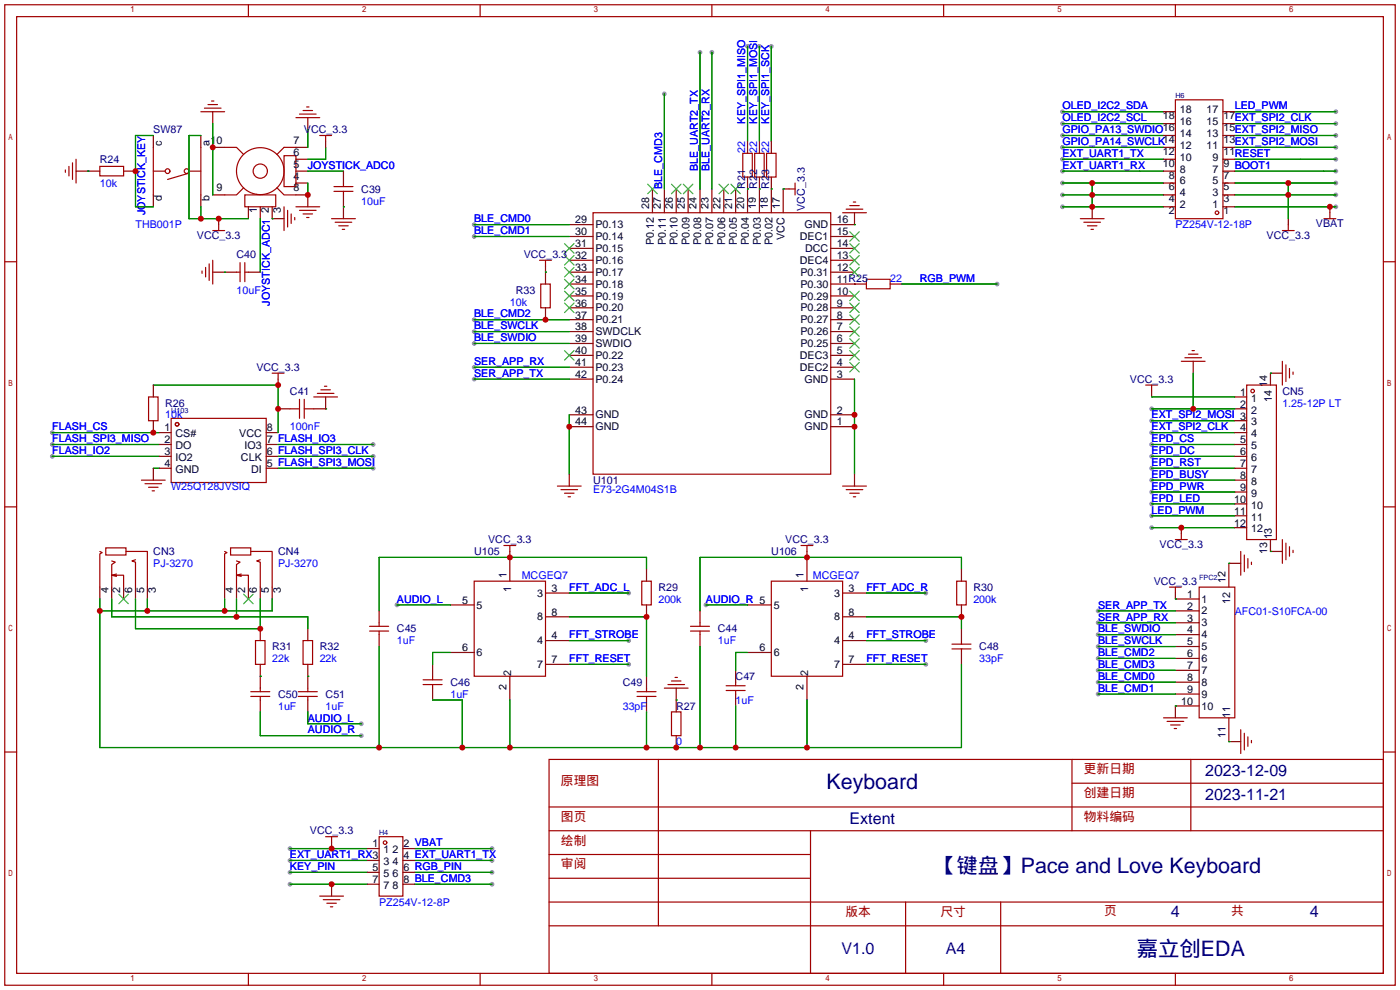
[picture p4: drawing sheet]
<svg xmlns="http://www.w3.org/2000/svg" width="299mm" height="212mm" viewBox="0 0 299 212" stroke-linecap="round" stroke-linejoin="round" font-family="sans-serif">
<defs><g id="words">
<g font-size="4.6" fill="#000080">
<text x="176.6" y="168.7">Keyboard</text>
<text x="199.9" y="186.5">【键盘】Pace and Love Keyboard</text>
<text x="242.9" y="204.3">嘉立创EDA</text>
</g>
<g font-size="3.4" fill="#000080">
<text x="257.6" y="165.8">2023-12-09</text>
<text x="257.6" y="170.9">2023-11-21</text>
<text x="181.6" y="176">Extent</text>
<text x="250.3" y="196.1">4</text>
<text x="280" y="196.1">4</text>
<text x="179.9" y="203.9">V1.0</text>
<text x="202.1" y="203.9">A4</text>
</g>
<g font-size="2.7" fill="#a00000">
<text x="119.9" y="167.8">原理图</text>
<text x="231.6" y="165.3">更新日期</text>
<text x="231.6" y="170.3">创建日期</text>
<text x="119.9" y="175.4">图页</text>
<text x="231.6" y="175.4">物料编码</text>
<text x="119.9" y="185.6">审阅</text>
<text x="119.9" y="180.5">绘制</text>
<text x="180.7" y="195.7">版本</text>
<text x="201" y="195.7">尺寸</text>
<text x="236" y="195.5">页</text>
<text x="263.1" y="195.5">共</text>
</g>
<g font-size="2.3" fill="#00f">
<text x="227.1" y="23.4">OLED_I2C2_SDA</text>
<text x="263.9" y="23.4">LED_PWM</text>
<text x="159.3" y="26.4" transform="rotate(-90 159.3 26.4)">KEY_SPI1_MISO</text>
<text x="161.8" y="26.4" transform="rotate(-90 161.8 26.4)">KEY_SPI1_MOSI</text>
<text x="164.4" y="26.4" transform="rotate(-90 164.4 26.4)">KEY_SPI1_SCK</text>
<text x="227.1" y="25.9">OLED_I2C2_SCL</text>
<text x="227.1" y="28.5">GPIO_PA13_SWDIO16</text>
<text x="159.3" y="32.8" transform="rotate(-90 159.3 32.8)">22</text>
<text x="161.8" y="32.8" transform="rotate(-90 161.8 32.8)">22</text>
<text x="164.4" y="32.8" transform="rotate(-90 164.4 32.8)">22</text>
<text x="227.1" y="33.6">EXT_UART1_TX</text>
<text x="227.1" y="31">GPIO_PA14_SWCLK14</text>
<text x="21.3" y="39.9">10k</text>
<text x="65.8" y="36.1">JOYSTICK_ADC0</text>
<text x="141.5" y="40.4" transform="rotate(-90 141.5 40.4)">BLE_CMD3</text>
<text x="149.1" y="36.6" transform="rotate(-90 149.1 36.6)">BLE_UART2_TX</text>
<text x="151.7" y="36.6" transform="rotate(-90 151.7 36.6)">BLE_UART2_RX</text>
<text x="227.1" y="36.1">EXT_UART1_RX</text>
<text x="31" y="46" transform="rotate(-90 31 46)">JOYSTICK_KEY</text>
<text x="77.2" y="43.7">10uF</text>
<text x="101.3" y="47.5">BLE_CMD0</text>
<text x="29" y="48.8">THB001P</text>
<text x="101.3" y="50.1">BLE_CMD1</text>
<text x="251.2" y="48.8">PZ254V-12-18P</text>
<text x="50.5" y="62.8">10uF</text>
<text x="57.7" y="65.3" transform="rotate(-90 57.7 65.3)">JOYSTICK_ADC1</text>
<text x="109" y="65.3">10k</text>
<text x="190.2" y="60.2">22</text>
<text x="196.6" y="60.2">RGB_PWM</text>
<text x="101.3" y="70.4">BLE_SWCLK</text>
<text x="101.3" y="67.8">BLE_CMD2</text>
<text x="101.3" y="72.9">BLE_SWDIO</text>
<text x="101.3" y="78">SER_APP_RX</text>
<text x="101.3" y="80.5">SER_APP_TX</text>
<text x="35.3" y="89.4">10k</text>
<text x="246.1" y="89.4">EXT_SPI2_MOSI 3</text>
<text x="274.1" y="86.9">1.25-12P LT</text>
<text x="11.2" y="92">FLASH_CS</text>
<text x="11.2" y="94.5">FLASH_SPI3_MISO</text>
<text x="62" y="92">100nF</text>
<text x="246.1" y="94.5">EPD_CS</text>
<text x="246.1" y="92">EXT_SPI2_CLK</text>
<text x="11.2" y="97.1">FLASH_IO2</text>
<text x="246.1" y="99.6">EPD_RST</text>
<text x="246.1" y="97.1">EPD_DC</text>
<text x="36.6" y="104.7">W25Q128JVSIQ</text>
<text x="126.7" y="105.4">E73-2G4M04S1B</text>
<text x="246.1" y="104.7">EPD_PWR</text>
<text x="246.1" y="102.1">EPD_BUSY</text>
<text x="246.1" y="107.2">EPD_LED</text>
<text x="246.1" y="109.8">LED_PWM</text>
<text x="32.8" y="121.2">PJ-3270</text>
<text x="59.4" y="121.2">PJ-3270</text>
<text x="111.5" y="123.7">MCGEQ7</text>
<text x="173.7" y="123.7">MCGEQ7</text>
<text x="84.8" y="128.8">AUDIO_L</text>
<text x="121.7" y="126.3">FFT_ADC_L</text>
<text x="140.7" y="128.8">200k</text>
<text x="150.9" y="128.8">AUDIO_R 5</text>
<text x="185.2" y="126.3">FFT_ADC_R</text>
<text x="208" y="128.8">200k</text>
<text x="234.7" y="130.1">SER_APP_TX</text>
<text x="263.9" y="131.3">AFC01-S10FCA-00</text>
<text x="84.8" y="137.7">1uF</text>
<text x="121.7" y="136.4">FFT_STROBE</text>
<text x="153.4" y="137.7">1uF</text>
<text x="185.2" y="136.4">FFT_STROBE</text>
<text x="234.7" y="132.6">SER_APP_RX</text>
<text x="234.7" y="135.2">BLE_SWDIO</text>
<text x="234.7" y="137.7">BLE_SWCLK</text>
<text x="58.2" y="141.5">22k</text>
<text x="68.3" y="141.5">22k</text>
<text x="121.7" y="141.5">FFT_RESET</text>
<text x="185.2" y="141.5">FFT_RESET</text>
<text x="209.3" y="141.5">33pF</text>
<text x="234.7" y="140.2">BLE_CMD2</text>
<text x="234.7" y="142.8">BLE_CMD3</text>
<text x="96.3" y="149.1">1uF</text>
<text x="234.7" y="145.3">BLE_CMD0</text>
<text x="234.7" y="147.9">BLE_CMD1</text>
<text x="59.4" y="151.7">1uF</text>
<text x="65.8" y="154.2">AUDIO_L</text>
<text x="69.6" y="151.7">1uF</text>
<text x="133.1" y="151.7">33pF</text>
<text x="157.2" y="150.4">1uF</text>
<text x="65.8" y="156.7">AUDIO_R</text>
<text x="144.5" y="159.3">0</text>
<text x="62" y="183.4">EXT_UART1_RX3</text>
<text x="62" y="186">KEY_PIN</text>
<text x="81" y="193.6">PZ254V-12-8P</text>
</g>
<g font-size="2.3" fill="#000080">
<text x="32.8" y="28.5">SW87</text>
<text x="65" y="28.5">VCC_3.3</text>
<text x="21.3" y="34.8">R24</text>
<text x="77.2" y="41.2">C39</text>
<text x="159.3" y="40.4" transform="rotate(-90 159.3 40.4)">R21</text>
<text x="161.8" y="40.4" transform="rotate(-90 161.8 40.4)">R22</text>
<text x="164.4" y="40.4" transform="rotate(-90 164.4 40.4)">R23</text>
<text x="172" y="45" transform="rotate(-90 172 45)">VCC_3.3</text>
<text x="42.1" y="51.1">VCC_3.3</text>
<text x="270.7" y="51.1">VCC_3.3</text>
<text x="281.2" y="48.5">VBAT</text>
<text x="50.5" y="55.1">C40</text>
<text x="111.9" y="55.1">VCC_3.3</text>
<text x="110.2" y="62.8">R33</text>
<text x="54.8" y="79.3">VCC_3.3</text>
<text x="241.5" y="81.8">VCC_3.3</text>
<text x="35.3" y="86.9">R26</text>
<text x="62" y="84.4">C41</text>
<text x="274.1" y="84.4">CN5</text>
<text x="126.7" y="103.4">U101</text>
<text x="32.8" y="118.6">CN3</text>
<text x="59.4" y="118.6">CN4</text>
<text x="101.3" y="118.6">U105</text>
<text x="104.3" y="116.1">VCC_3.3</text>
<text x="164.8" y="118.6">U106</text>
<text x="167.8" y="116.1">VCC_3.3</text>
<text x="247.8" y="117.1">VCC_3.3</text>
<text x="246.6" y="125">VCC_3.3</text>
<text x="140.7" y="126.3">R29</text>
<text x="208" y="126.3">R30</text>
<text x="84.8" y="135.2">C45</text>
<text x="153.4" y="135.2">C44</text>
<text x="58.2" y="139">R31</text>
<text x="68.3" y="139">R32</text>
<text x="209.3" y="139">C48</text>
<text x="59.4" y="149.1">C50</text>
<text x="69.6" y="149.1">C51</text>
<text x="96.3" y="146.6">C46</text>
<text x="133.1" y="146.6">C49</text>
<text x="157.2" y="145.3">C47</text>
<text x="144.5" y="151.7">R27</text>
<text x="66.2" y="178.3">VCC_3.3</text>
</g>
<g font-size="2.3">
<text x="248.5" y="25.4">18</text>
<text x="252.1" y="24.2">18</text>
<text x="252.1" y="26.7">16</text>
<text x="252.1" y="29.3">14</text>
<text x="257.9" y="29.3">13</text>
<text x="257.9" y="26.7">15</text>
<text x="257.9" y="24.2">17</text>
<text x="261.5" y="28">15EXT_SPI2_MISO</text>
<text x="261.5" y="25.4">17EXT_SPI2_CLK</text>
<text x="34.6" y="31.2" transform="rotate(-90 34.6 31.2)">c</text>
<text x="44.8" y="31.2" transform="rotate(-90 44.8 31.2)">a</text>
<text x="45" y="30.8">10</text>
<text x="62.8" y="30.8">7</text>
<text x="62.8" y="33.3">6</text>
<text x="62.8" y="35.8">5</text>
<text x="248.5" y="33.1">12</text>
<text x="248.5" y="35.6">10</text>
<text x="252.1" y="31.8">12</text>
<text x="252.1" y="34.3">10</text>
<text x="257.9" y="31.8">11</text>
<text x="259.2" y="34.3">9</text>
<text x="261.5" y="35.6">9 BOOT1</text>
<text x="261.5" y="33.1">11RESET</text>
<text x="261.5" y="30.5">13EXT_SPI2_MOSI</text>
<text x="46.2" y="40.9">9</text>
<text x="62.8" y="40.9">8</text>
<text x="62.8" y="38.4">4</text>
<text x="249.8" y="38.1">8</text>
<text x="249.8" y="40.7">6</text>
<text x="252.1" y="36.9">8</text>
<text x="252.1" y="39.4">6</text>
<text x="252.1" y="42">4</text>
<text x="259.2" y="42">3</text>
<text x="259.2" y="39.4">5</text>
<text x="259.2" y="36.9">7</text>
<text x="261.5" y="40.7">5</text>
<text x="261.5" y="38.1">7</text>
<text x="34.6" y="42.9" transform="rotate(-90 34.6 42.9)">d</text>
<text x="44.8" y="42.9" transform="rotate(-90 44.8 42.9)">b</text>
<text x="54.9" y="45.5" transform="rotate(-90 54.9 45.5)">1</text>
<text x="57.5" y="45.5" transform="rotate(-90 57.5 45.5)">2</text>
<text x="60" y="45.5" transform="rotate(-90 60 45.5)">3</text>
<text x="122.9" y="47.8">29</text>
<text x="138.7" y="44.7" transform="rotate(-90 138.7 44.7)">28</text>
<text x="141.3" y="44.7" transform="rotate(-90 141.3 44.7)">27</text>
<text x="143.8" y="44.7" transform="rotate(-90 143.8 44.7)">26</text>
<text x="146.3" y="44.7" transform="rotate(-90 146.3 44.7)">25</text>
<text x="148.9" y="44.7" transform="rotate(-90 148.9 44.7)">24</text>
<text x="151.4" y="44.7" transform="rotate(-90 151.4 44.7)">23</text>
<text x="154" y="44.7" transform="rotate(-90 154 44.7)">22</text>
<text x="156.5" y="44.7" transform="rotate(-90 156.5 44.7)">21</text>
<text x="159" y="44.7" transform="rotate(-90 159 44.7)">20</text>
<text x="161.6" y="44.7" transform="rotate(-90 161.6 44.7)">19</text>
<text x="164.1" y="44.7" transform="rotate(-90 164.1 44.7)">18</text>
<text x="166.7" y="44.7" transform="rotate(-90 166.7 44.7)">17</text>
<text x="178.8" y="47.8">16</text>
<text x="249.8" y="43.2">4</text>
<text x="249.8" y="45.8">2</text>
<text x="252.1" y="44.5">2</text>
<text x="259.2" y="44.5">1</text>
<text x="261.5" y="45.8">1</text>
<text x="261.5" y="43.2">3</text>
<text x="122.9" y="52.8">31</text>
<text x="122.9" y="50.3">30</text>
<text x="127.3" y="53.9">P0.15</text>
<text x="127.3" y="51.3">P0.14</text>
<text x="127.3" y="48.8">P0.13</text>
<text x="139.7" y="52.4" transform="rotate(-90 139.7 52.4)">P0.12</text>
<text x="142.3" y="52.4" transform="rotate(-90 142.3 52.4)">P0.11</text>
<text x="144.8" y="52.4" transform="rotate(-90 144.8 52.4)">P0.10</text>
<text x="147.3" y="52.4" transform="rotate(-90 147.3 52.4)">P0.09</text>
<text x="149.9" y="52.4" transform="rotate(-90 149.9 52.4)">P0.08</text>
<text x="152.4" y="52.4" transform="rotate(-90 152.4 52.4)">P0.07</text>
<text x="155" y="52.4" transform="rotate(-90 155 52.4)">P0.06</text>
<text x="157.5" y="52.4" transform="rotate(-90 157.5 52.4)">P0.05</text>
<text x="160" y="52.4" transform="rotate(-90 160 52.4)">P0.04</text>
<text x="162.6" y="52.4" transform="rotate(-90 162.6 52.4)">P0.03</text>
<text x="165.1" y="52.4" transform="rotate(-90 165.1 52.4)">P0.02</text>
<text x="167.7" y="51.3" transform="rotate(-90 167.7 51.3)">VCC</text>
<text x="170.9" y="51.3">DEC1</text>
<text x="172" y="48.8">GND</text>
<text x="172.1" y="53.9">DCC</text>
<text x="178.8" y="50.3">15</text>
<text x="178.8" y="52.8">14</text>
<text x="122.9" y="57.9">33</text>
<text x="122.9" y="55.4">32</text>
<text x="127.3" y="58.9">P0.17</text>
<text x="127.3" y="56.4">P0.16</text>
<text x="170.9" y="56.4">DEC4</text>
<text x="171.1" y="58.9">P0.31</text>
<text x="178.8" y="55.4">13</text>
<text x="178.8" y="57.9">12</text>
<text x="122.9" y="65.5">36</text>
<text x="122.9" y="63">35</text>
<text x="122.9" y="60.5">34</text>
<text x="127.3" y="64">P0.19</text>
<text x="127.3" y="61.5">P0.18</text>
<text x="171.1" y="61.5">P0.30</text>
<text x="171.1" y="64">P0.29</text>
<text x="178.8" y="60.5">11R25</text>
<text x="178.8" y="63">10</text>
<text x="178.8" y="65.5">9</text>
<text x="122.9" y="70.6">38</text>
<text x="122.9" y="68.1">37</text>
<text x="127.3" y="71.6">SWDCLK</text>
<text x="127.3" y="69.1">P0.21</text>
<text x="127.3" y="66.6">P0.20</text>
<text x="171.1" y="66.6">P0.28</text>
<text x="171.1" y="69.1">P0.27</text>
<text x="171.1" y="71.6">P0.26</text>
<text x="178.8" y="68.1">8</text>
<text x="178.8" y="70.6">7</text>
<text x="122.9" y="75.7">40</text>
<text x="122.9" y="73.2">39</text>
<text x="127.3" y="76.7">P0.22</text>
<text x="127.3" y="74.2">SWDIO</text>
<text x="170.9" y="76.7">DEC3</text>
<text x="171.1" y="74.2">P0.25</text>
<text x="178.8" y="73.2">6</text>
<text x="178.8" y="75.7">5</text>
<text x="122.9" y="80.8">42</text>
<text x="122.9" y="78.2">41</text>
<text x="127.3" y="81.8">P0.24</text>
<text x="127.3" y="79.3">P0.23</text>
<text x="170.9" y="79.3">DEC2</text>
<text x="172" y="81.8">GND</text>
<text x="178.8" y="78.2">4</text>
<text x="178.8" y="80.8">3</text>
<text x="270.8" y="82.8" transform="rotate(-90 270.8 82.8)">14</text>
<text x="122.9" y="88.4">43</text>
<text x="127.3" y="89.4">GND</text>
<text x="172" y="89.4">GND</text>
<text x="178.8" y="88.4">2</text>
<text x="265" y="84.6">1</text>
<text x="265" y="87.1">2</text>
<text x="267.4" y="85.9">1</text>
<text x="267.4" y="88.4">2</text>
<text x="271.8" y="85.8" transform="rotate(-90 271.8 85.8)">14</text>
<text x="35.2" y="92.2">1</text>
<text x="35.2" y="94.7">2</text>
<text x="37.5" y="93.5">CS#</text>
<text x="51.1" y="93.5">VCC</text>
<text x="57" y="94.7">7 FLASH_IO3</text>
<text x="57" y="92.2">8</text>
<text x="122.9" y="90.9">44</text>
<text x="127.3" y="92">GND</text>
<text x="172" y="92">GND</text>
<text x="178.8" y="90.9">1</text>
<text x="265" y="92.2">4</text>
<text x="265" y="94.7">5</text>
<text x="267.4" y="90.9">3</text>
<text x="267.4" y="93.5">4</text>
<text x="35.2" y="97.3">3</text>
<text x="35.2" y="99.8">4</text>
<text x="37.5" y="96">DO</text>
<text x="37.5" y="98.6">IO2</text>
<text x="37.5" y="101.1">GND</text>
<text x="51.5" y="98.6">CLK</text>
<text x="52.3" y="96">IO3</text>
<text x="53.7" y="101.1">DI</text>
<text x="57" y="99.8">5 FLASH_SPI3_MOSI</text>
<text x="57" y="97.3">6 FLASH_SPI3_CLK</text>
<text x="265" y="97.3">6</text>
<text x="265" y="99.8">7</text>
<text x="267.4" y="96">5</text>
<text x="267.4" y="98.6">6</text>
<text x="267.4" y="101.1">7</text>
<text x="263.8" y="107.4">10</text>
<text x="265" y="102.4">8</text>
<text x="265" y="104.9">9</text>
<text x="267.4" y="103.6">8</text>
<text x="267.4" y="106.2">9</text>
<text x="263.8" y="110">11</text>
<text x="263.8" y="112.5">12</text>
<text x="267.4" y="108.7">10</text>
<text x="267.4" y="111.3">11</text>
<text x="267.4" y="113.8">12</text>
<text x="270.8" y="118.3" transform="rotate(-90 270.8 118.3)">13</text>
<text x="271.8" y="115.3" transform="rotate(-90 271.8 115.3)">13</text>
<text x="108.2" y="123.4" transform="rotate(-90 108.2 123.4)">1</text>
<text x="171.7" y="123.4" transform="rotate(-90 171.7 123.4)">1</text>
<text x="261.9" y="124.7" transform="rotate(-90 261.9 124.7)">12</text>
<text x="23.2" y="126.7" transform="rotate(-90 23.2 126.7)">4</text>
<text x="25.7" y="126.7" transform="rotate(-90 25.7 126.7)">2</text>
<text x="28.2" y="126.7" transform="rotate(-90 28.2 126.7)">6</text>
<text x="30.8" y="126.7" transform="rotate(-90 30.8 126.7)">5</text>
<text x="33.3" y="126.7" transform="rotate(-90 33.3 126.7)">3</text>
<text x="49.8" y="126.7" transform="rotate(-90 49.8 126.7)">4</text>
<text x="52.4" y="126.7" transform="rotate(-90 52.4 126.7)">2</text>
<text x="54.9" y="126.7" transform="rotate(-90 54.9 126.7)">6</text>
<text x="57.5" y="126.7" transform="rotate(-90 57.5 126.7)">5</text>
<text x="60" y="126.7" transform="rotate(-90 60 126.7)">3</text>
<text x="98.8" y="129">5</text>
<text x="101.9" y="130.1">5</text>
<text x="109.2" y="126.5" transform="rotate(-90 109.2 126.5)">1</text>
<text x="114.8" y="127.5">3</text>
<text x="117.9" y="131.6">8</text>
<text x="117.9" y="126.5">3</text>
<text x="165.4" y="130.1">5</text>
<text x="172.7" y="126.5" transform="rotate(-90 172.7 126.5)">1</text>
<text x="178.3" y="127.5">3</text>
<text x="181.4" y="131.6">8</text>
<text x="181.4" y="126.5">3</text>
<text x="253.7" y="127.8">1</text>
<text x="253.7" y="130.3">2</text>
<text x="256.8" y="128.8">1</text>
<text x="256.8" y="131.3">2</text>
<text x="262.9" y="129" transform="rotate(-90 262.9 129)">12</text>
<text x="114.8" y="132.6">8</text>
<text x="114.8" y="137.7">4</text>
<text x="117.9" y="136.7">4</text>
<text x="178.3" y="132.6">8</text>
<text x="178.3" y="137.7">4</text>
<text x="181.4" y="136.7">4</text>
<text x="253.7" y="132.8">3</text>
<text x="253.7" y="135.4">4</text>
<text x="253.7" y="137.9">5</text>
<text x="256.8" y="133.9">3</text>
<text x="256.8" y="136.4">4</text>
<text x="98.8" y="139.2">6</text>
<text x="101.9" y="140.2">6</text>
<text x="114.8" y="142.8">7</text>
<text x="117.9" y="141.7">7</text>
<text x="162.3" y="139.2">6</text>
<text x="165.4" y="140.2">6</text>
<text x="178.3" y="142.8">7</text>
<text x="181.4" y="141.7">7</text>
<text x="253.7" y="140.5">6</text>
<text x="253.7" y="143">7</text>
<text x="256.8" y="138.9">5</text>
<text x="256.8" y="141.5">6</text>
<text x="108.2" y="147.6" transform="rotate(-90 108.2 147.6)">2</text>
<text x="109.2" y="144.5" transform="rotate(-90 109.2 144.5)">2</text>
<text x="171.7" y="147.6" transform="rotate(-90 171.7 147.6)">2</text>
<text x="172.7" y="144.5" transform="rotate(-90 172.7 144.5)">2</text>
<text x="253.7" y="145.5">8</text>
<text x="253.7" y="148.1">9</text>
<text x="256.8" y="144">7</text>
<text x="256.8" y="146.6">8</text>
<text x="256.8" y="149.1">9</text>
<text x="252.5" y="150.6">10</text>
<text x="256.8" y="151.6">10</text>
<text x="262.9" y="153.4" transform="rotate(-90 262.9 153.4)">11</text>
<text x="261.9" y="157.7" transform="rotate(-90 261.9 157.7)">11</text>
<text x="79.6" y="181.1">1</text>
<text x="82" y="182.4">1</text>
<text x="82" y="184.9">3</text>
<text x="83.9" y="184.9">4</text>
<text x="83.9" y="182.4">2</text>
<text x="86.2" y="183.6">4 EXT_UART1_TX</text>
<text x="86.2" y="181.1">2 VBAT</text>
<text x="79.6" y="186.2">5</text>
<text x="79.6" y="188.7">7</text>
<text x="82" y="187.5">5</text>
<text x="82" y="190">7</text>
<text x="83.9" y="190">8</text>
<text x="83.9" y="187.5">6</text>
<text x="86.2" y="188.7">8 BLE_CMD3</text>
<text x="86.2" y="186.2">6 RGB_PIN</text>
</g>
<g font-size="1.5" fill="#000080">
<text x="251.2" y="21">H6</text>
<text x="36.6" y="88.3">U103</text>
<text x="256.3" y="123.9">FPC2</text>
<text x="81" y="178.5">H4</text>
</g>
</g></defs>
<g fill="#999">
<circle cx="101.3" cy="70.9" r=".51"/>
<circle cx="101.3" cy="73.4" r=".51"/>
<circle cx="101.3" cy="78.5" r=".51"/>
<circle cx="101.3" cy="68.3" r=".51"/>
<circle cx="101.3" cy="50.5" r=".51"/>
<circle cx="101.3" cy="48" r=".51"/>
<circle cx="101.3" cy="81" r=".51"/>
<circle cx="142" cy="20.1" r=".51"/>
<circle cx="162.3" cy="9.9" r=".51"/>
<circle cx="164.8" cy="9.9" r=".51"/>
<circle cx="159.8" cy="9.9" r=".51"/>
<circle cx="79.8" cy="97.5" r=".51"/>
<circle cx="79.8" cy="100.1" r=".51"/>
<circle cx="11.2" cy="92.5" r=".51"/>
<circle cx="11.2" cy="95" r=".51"/>
<circle cx="11.2" cy="97.5" r=".51"/>
<circle cx="234.7" cy="130.6" r=".51"/>
<circle cx="234.7" cy="133.1" r=".51"/>
<circle cx="234.7" cy="135.6" r=".51"/>
<circle cx="234.7" cy="138.2" r=".51"/>
<circle cx="234.7" cy="140.7" r=".51"/>
<circle cx="234.7" cy="143.3" r=".51"/>
<circle cx="234.7" cy="145.8" r=".51"/>
<circle cx="234.7" cy="148.3" r=".51"/>
<circle cx="246.1" cy="105.2" r=".51"/>
<circle cx="246.1" cy="102.6" r=".51"/>
<circle cx="246.1" cy="100.1" r=".51"/>
<circle cx="246.1" cy="97.5" r=".51"/>
<circle cx="246.1" cy="95" r=".51"/>
<circle cx="246.1" cy="92.5" r=".51"/>
<circle cx="246.1" cy="89.9" r=".51"/>
<circle cx="79.8" cy="95" r=".51"/>
<circle cx="246.1" cy="107.7" r=".51"/>
<circle cx="246.1" cy="110.2" r=".51"/>
<circle cx="246.1" cy="112.8" r=".51"/>
<circle cx="213.1" cy="60.7" r=".51"/>
<circle cx="152.1" cy="11.2" r=".51"/>
<circle cx="149.6" cy="11.2" r=".51"/>
<circle cx="134.4" cy="136.9" r=".51"/>
<circle cx="134.4" cy="142" r=".51"/>
<circle cx="197.9" cy="136.9" r=".51"/>
<circle cx="197.9" cy="142" r=".51"/>
<circle cx="134.4" cy="126.7" r=".51"/>
<circle cx="197.9" cy="126.7" r=".51"/>
<circle cx="150.9" cy="129.3" r=".51"/>
<circle cx="84.8" cy="129.3" r=".51"/>
<circle cx="77.2" cy="154.7" r=".51"/>
<circle cx="77.2" cy="157.2" r=".51"/>
<circle cx="246.1" cy="87.4" r=".51"/>
<circle cx="62" cy="181.4" r=".51"/>
<circle cx="62" cy="183.9" r=".51"/>
<circle cx="62" cy="186.4" r=".51"/>
<circle cx="62" cy="189" r=".51"/>
<circle cx="105.2" cy="181.4" r=".51"/>
<circle cx="105.2" cy="183.9" r=".51"/>
<circle cx="105.2" cy="186.4" r=".51"/>
<circle cx="105.2" cy="189" r=".51"/>
<circle cx="227.1" cy="36.6" r=".51"/>
<circle cx="227.1" cy="34" r=".51"/>
<circle cx="227.1" cy="26.4" r=".51"/>
<circle cx="227.1" cy="23.9" r=".51"/>
<circle cx="227.1" cy="29" r=".51"/>
<circle cx="227.1" cy="31.5" r=".51"/>
<circle cx="285.5" cy="29" r=".51"/>
<circle cx="285.5" cy="31.5" r=".51"/>
<circle cx="285.5" cy="34" r=".51"/>
<circle cx="285.5" cy="36.6" r=".51"/>
<circle cx="285.5" cy="44.2" r=".51"/>
<circle cx="285.5" cy="23.9" r=".51"/>
<circle cx="285.5" cy="39.1" r=".51"/>
<circle cx="285.5" cy="41.7" r=".51"/>
<circle cx="227.1" cy="39.1" r=".51"/>
<circle cx="227.1" cy="44.2" r=".51"/>
<circle cx="227.1" cy="41.7" r=".51"/>
<circle cx="285.5" cy="26.4" r=".51"/>
</g>
<g fill="none" stroke="#a10000" stroke-width=".25">
<path d="M1 1h297.2v209.6h-297.2zM3.6 3.6h292.1v204.4h-292.1zM53.1 1v2.6M102.6 1v2.6M152.1 1v2.6M201.7 1v2.6M251.2 1v2.6M14 36.3v.5M14.7 35.6v2M15.5 34.8v3.6M16.3 34v5.1M21.3 35.6h5.1v2h-5.1z"/>
<path d="M32.8 36.6h2.5M32.8 31.5v10.2M40.1 37.1l-4.3 1.3M40.4 36.6h2.5M42.9 31.5v10.2M42.9 23.9h5.1M43.7 23.1h3.5M44.4 22.4h2.1M45.2 21.6h.5M48 31.5h2.5l1.6 1.5M60.7 33.3h2.5v6.6h-2.5zM63.2 31.5h-2.5l-1.5 1.5"/>
<path d="M63.2 25.1h5.1M64 24.4h3.6M64.8 23.6h2M65.5 22.9h.5M68.3 29h2.6M69.6 29v1.2M71.4 39.9h4M73.4 39.1v.8M158.7 32.8h2.1v5h-2.1zM161.3 32.8h2v5h-2zM163.8 32.8h2.1v5h-2.1zM169.9 39.1v2.6"/>
<path d="M251.2 21.3h10.2v25.4h-10.2zM1 55.9h2.6M43.2 57.9v.5M43.9 57.2v2M44.7 56.4v3.5M45.5 55.6v5.1M45.5 49.3h2.5M46.7 48v1.3M50.5 58.2h.8M51.3 56.1v4.1M52.1 40.1l-1.6 1.6h-2.5M52.3 41.7h6.6v2.5h-6.6z"/>
<path d="M52.3 56.1v4.1M52.3 58.2h.8M59.2 40.1l1.5 1.6h2.5M60.7 44.2v5.1M61.5 45v3.5M62.2 45.7v2.1M63 46.5v.5M63.2 44.2h5.1M64 45h3.6M64.8 45.7h2M65.5 46.5h.5M70.9 46.7h5"/>
<path d="M71.4 40.9h4M71.6 47.5h3.6M72.4 48.3h2M73.2 49h.5M73.4 40.9v.8M115.3 55.6h2.6M116.6 55.6v1.3M126.7 45.5h50.8v55.8h-50.8zM168.7 40.4h1.2M180.1 45.5h5.1M180.8 44.7h3.6M181.6 43.9h2"/>
<path d="M182.4 43.2h.5M185.2 59.7h5v2h-5zM230.9 46.7h5.1M231.6 47.5h3.6M232.4 48.3h2M233.2 49h.5M274.1 49.3h2.5M275.3 48v1.3M283 46.7h2.5M284.2 45.5v1.2M295.7 55.9h2.5M58.2 79.8h2.5"/>
<path d="M59.4 79.8v1.2M115.6 60.7h2v5.1h-2zM252.5 77.2h5.1M253.2 76.5h3.6M254 75.7h2M254.8 74.9h.5M274.1 77.2v5.1M274.8 78v3.5M275.6 78.7v2.1M276.4 79.5v.5M31.7 84.8h2.1v5.1h-2.1zM36.6 89.4h20.3v13.7h-20.3z"/>
<path d="M62 87.4h2M64 85.3v4.1M65 87.4h2.1M65 85.3v4.1M67.1 84.8h5M67.8 84.1h3.6M68.6 83.3h2M69.3 82.5h.5M244.9 82.3h2.5M246.1 82.3v1.3M266.4 82.3h6.4v33h-6.4zM1 108.3h2.6"/>
<path d="M21.3 117.9l.5 .2-.5 .3v7.1M22.6 117.1h4.3v1.5h-4.3zM23.9 119.9l.7 .2-.7 .5v4.9M26.9 117.9h4.6v7.6M29 119.6l-.8 .3 .8 .2v5.4M30.2 102.6h5.1M31 103.4h3.5M31.7 104.1h2.1M32.5 104.9h.5M48 117.9l.5 .2-.5 .3v7.1M49.3 117.1h4.3v1.5h-4.3zM50.5 119.9l.8 .2-.8 .5v4.9"/>
<path d="M53.6 117.9h4.6v7.6M55.6 119.6l-.7 .3 .7 .2v5.4M107.7 116.6h2.5M109 116.6v1.3M119.1 103.9h5.1M119.9 104.6h3.5M120.6 105.4h2.1M121.4 106.2h.5M171.2 116.6h2.5M172.5 116.6v1.3M180.1 103.9h5.1M180.8 104.6h3.6"/>
<path d="M181.6 105.4h2M182.4 106.2h.5M251.2 115.3h2.5M252.5 114v1.3M265.2 117.9v5M265.9 118.6v3.6M266.7 119.4v2M274.1 115.3v5.1M274.8 116.1v3.5M275.6 116.8v2.1M276.4 117.6v.5M295.7 108.3h2.5"/>
<path d="M24.9 123.2l-1-.3h2.5v2.6M24.9 122.7l-1 .2M51.6 123.2l-1.1-.3h2.6v2.6M51.6 122.7l-1.1 .2M54.6 136.9h2v5.1h-2zM64.8 136.9h2v5.1h-2zM79 134.9h4.1M79 133.9h4.1M81 133.1v.8M81 134.9v.7M101.3 124.2h15.3v20.3h-15.3zM137.2 124.2h2v5.1h-2z"/>
<path d="M147.6 134.9h4M147.6 133.9h4M149.6 133.1v.8M149.6 134.9v.7M164.8 124.2h15.3v20.3h-15.3zM203.5 138.7h4M203.5 137.7h4M204.5 124.2h2v5.1h-2zM205.5 136.9v.8M205.5 138.7v.7M249.9 125.5h2.6M251.2 125.5v1.2"/>
<path d="M256.3 125.5h7.6v27.9h-7.6zM267.5 120.1v.5M53.6 148.8h4.1M53.6 147.8h4.1M55.6 147.1v.7M55.6 148.8v.8M63.8 148.8h4M63.8 147.8h4M65.8 147.1v.7M65.8 148.8v.8M90.4 146.3h4.1M90.4 145.3h4.1"/>
<path d="M92.5 144.5v.8M92.5 146.3v.8M136.1 148.8h4.1M136.1 147.8h4.1M138.2 147.1v.7M138.2 148.8v.8M142 147.1h5.1M142.7 146.3h3.6M143.5 152.1h2v5.1h-2zM143.5 145.5h2M144.3 144.8h.5M155.2 147.6h4.1"/>
<path d="M155.2 146.6h4.1M157.2 145.8v.8M157.2 147.6v.7M248.7 153.4h5M249.4 154.2h3.6M250.2 154.9h2M251 155.7h.5M265.2 156v5M265.9 156.7v3.6M266.7 157.5v2M267.5 158.2v.6M1 160.7h2.6"/>
<path d="M69.6 178.8h2.5M70.9 178.8v1.3M81 178.8h5.1v12.7h-5.1zM117.3 162.3h178.4v45.7h-178.4zM117.3 177.5h178.4M117.3 172.5h178.4M140.7 162.3v35.6M173.2 177.5v30.5M229.1 162.3v15.2M229.1 167.4h66.6M254.5 162.3v15.2M295.7 160.7h2.5"/>
<path d="M68.3 191.5h5.1M69.1 192.3h3.5M69.8 193h2.1M70.6 193.8h.5M117.3 182.6h55.9M117.3 197.9h178.4M117.3 192.8h178.4M117.3 187.7h55.9M193.5 192.8v15.2M213.9 192.8v15.2M53.1 208v2.6M102.6 208v2.6"/>
<path d="M152.1 208v2.6M201.7 208v2.6M251.2 208v2.6"/>
<circle cx="35.8" cy="36.6" r=".51"/>
<circle cx="39.9" cy="36.6" r=".51"/>
<circle cx="55.6" cy="36.5" r="5"/>
<circle cx="55.6" cy="36.6" r="1.52"/>
<circle cx="260.1" cy="45.5" r=".38"/>
<circle cx="37.8" cy="90.7" r=".38"/>
<circle cx="267.7" cy="83.6" r=".38"/>
<circle cx="82.3" cy="180.1" r=".38"/>
</g>
<g fill="none" stroke="#870000" stroke-width=".25">
<path d="M16.3 36.6h5M26.4 36.6h2.6M32.8 29v2.5M42.9 29v2.5M45.5 31.5h2.5M45.5 23.9v2.5M63.2 31.5h2.6M63.2 34h2.6M63.2 36.6h2.6M63.2 39.1h2.6M65.8 25.1v2.6M69.6 30.2v1.3"/>
<path d="M73.4 36.6v2.5M159.8 30.2v2.6M159.8 37.8v7.7M162.3 30.2v2.6M162.3 37.8v7.7M164.8 30.2v2.6M164.8 37.8v7.7M248.7 31.5h2.5M248.7 34h2.5M248.7 36.6h2.5M248.7 39.1h2.5M248.7 23.9h2.5"/>
<path d="M248.7 26.4h2.5M248.7 29h2.5M261.4 31.5h2.5M261.4 34h2.5M261.4 36.6h2.5M261.4 39.1h2.5M261.4 23.9h2.5M261.4 26.4h2.5M261.4 29h2.5M32.8 41.7v2.5M42.9 41.7v2.5M45.5 41.7h2.5"/>
<path d="M45.5 58.2h5M46.7 46.7v1.3M53.1 44.2v2.5M53.1 58.2h2.5M55.6 44.2v2.5M58.2 44.2v2.5h2.5M63.2 41.7h2.6v2.5M73.4 41.7v5M116.6 56.9v3.8M121.7 58.2h5M121.7 55.6h5M121.7 53.1h5"/>
<path d="M121.7 50.5h5M121.7 48h5M139.4 40.4v5.1M142 40.4v5.1M144.5 40.4v5.1M147.1 40.4v5.1M149.6 40.4v5.1M152.1 40.4v5.1M154.7 40.4v5.1M157.2 40.4v5.1M168.7 40.4h-1.3v5.1M177.5 58.2h5.1"/>
<path d="M177.5 55.6h5.1M177.5 53.1h5.1M177.5 50.5h5.1M182.6 45.5v2.5h-5.1M233.4 44.2v2.5M248.7 41.7h2.5M248.7 44.2h2.5M261.4 41.7h2.5M261.4 44.2h2.5M275.3 46.7v1.3M284.2 44.2v1.3M116.6 65.8v2.5"/>
<path d="M121.7 78.5h5M121.7 75.9h5M121.7 73.4h5M121.7 70.9h5M121.7 68.3h5M121.7 65.8h5M121.7 63.2h5M121.7 60.7h5M177.5 78.5h5.1M177.5 75.9h5.1M177.5 73.4h5.1M177.5 70.9h5.1"/>
<path d="M177.5 68.3h5.1M177.5 65.8h5.1M177.5 63.2h5.1M177.5 60.7h7.7M190.2 60.7h2.6M255 77.2v2.6M274.1 79.8h-2.6v2.5M32.8 82.3v2.5M32.8 89.9v2.6M34 92.5h2.6M34 95h2.6M34 97.5h2.6"/>
<path d="M56.9 92.5h2.5M56.9 95h2.5M56.9 97.5h2.5M59.4 81v1.3M59.4 87.4h2.6M69.6 84.8v2.6h-2.5M121.7 81h5M121.7 88.6h5M121.7 91.2h5M177.5 81h5.1M177.5 88.6h5.1M177.5 91.2h5.1"/>
<path d="M246.1 83.6v1.2M263.9 92.5h2.5M263.9 95h2.5M263.9 97.5h2.5M263.9 87.4h2.5M263.9 84.8h2.5M263.9 89.9h2.5M32.8 100.1v2.5M34 100.1h2.6M56.9 100.1h2.5M109 117.9v6.3M121.7 101.3v2.6"/>
<path d="M172.5 117.9v6.3M182.6 101.3v2.6M252.5 112.8v1.2M263.9 100.1h2.5M263.9 102.6h2.5M263.9 105.2h2.5M263.9 107.7h2.5M263.9 110.2h2.5M263.9 112.8h2.5M271.5 115.3v2.6h2.6M21.3 125.5v2.5M23.9 125.5v2.5"/>
<path d="M26.4 125.5v2.5M29 125.5v2.5M31.5 125.5v2.5M48 125.5v2.5M50.5 125.5v2.5M53.1 125.5v2.5M55.6 125.5v2.5M55.6 134.4v2.5M58.2 125.5v2.5M65.8 134.4v2.5M81 130.6v2.5M81 135.6v2.6"/>
<path d="M96.3 139.4h5M96.3 129.3h5M116.6 131.8h5.1M116.6 136.9h5.1M116.6 126.7h5.1M138.2 121.7v2.5M138.2 129.3v2.5M149.6 130.6v2.5M149.6 135.6v2.6M159.8 139.4h5M159.8 129.3h5M180.1 131.8h5.1"/>
<path d="M180.1 136.9h5.1M180.1 126.7h5.1M205.5 121.7v2.5M205.5 129.3v2.5M205.5 134.4v2.5M205.5 139.4v2.6M251.2 126.7v1.3h5.1M251.2 130.6h5.1M251.2 133.1h5.1M251.2 135.6h5.1M251.2 138.2h5.1M265.2 120.4h-2.6v5.1"/>
<path d="M55.6 142v5.1M55.6 149.6v2.5M65.8 142v5.1M65.8 149.6v2.5M92.5 142v2.5M92.5 147.1v2.5M109 144.5v5.1M116.6 142h5.1M138.2 144.5v2.6M138.2 149.6v2.5M144.5 147.1v5M144.5 157.2v2.6"/>
<path d="M157.2 143.3v2.5M157.2 148.3v2.6M172.5 144.5v5.1M180.1 142h5.1M251.2 140.7h5.1M251.2 143.3h5.1M251.2 145.8h5.1M251.2 148.3h5.1M256.3 150.9h-5.1v2.5M262.6 153.4v5.1h2.6M70.9 180.1v1.3M70.9 189v2.5"/>
<path d="M78.5 181.4h2.5M78.5 189h2.5M78.5 183.9h2.5M78.5 186.4h2.5M86.1 181.4h2.5M86.1 189h2.5M86.1 183.9h2.5M86.1 186.4h2.5"/>
</g>
<g fill="none" stroke="#008700" stroke-width=".25">
<path d="M149.6 11.2v29.2M152.1 11.2v29.2M159.8 9.9v20.3M162.3 9.9v20.3M164.8 9.9v20.3M18.8 36.6h.1M32.8 29h-3.8v15.2h3.8M42.9 29h-2.5v17.7h12.7M45.5 26.4v15.3M65.8 27.7v3.8M65.8 39.1v2.6M65.8 36.6h7.6"/>
<path d="M69.6 31.5v2.5h-3.8M142 20.1v20.3M227.1 34h21.6M227.1 29h21.6M227.1 36.6h21.6M227.1 26.4h21.6M227.1 23.9h21.6M227.1 31.5h21.6M227.1 39.1h21.6M233.4 39.1v5.1M263.9 34h21.6M263.9 29h21.6"/>
<path d="M263.9 36.6h21.6M263.9 26.4h21.6M263.9 23.9h21.6M263.9 31.5h21.6M263.9 39.1h21.6M275.3 39.1v7.6M42.9 44.2v2.5M48 58.2h.1M55.6 46.7v11.5M58.2 46.7h.1M73.4 44.2h.1M101.3 50.5h20.4"/>
<path d="M101.3 48h20.4M116.6 58.2h.1M159.8 40.4h.1M162.3 40.4h.1M164.8 40.4h.1M167.4 40.4h.1M182.6 48h.1M227.1 44.2h21.6M227.1 41.7h21.6M263.9 44.2h21.6M263.9 41.7h21.6M101.3 70.9h20.4"/>
<path d="M101.3 73.4h20.4M101.3 78.5h20.4M101.3 68.3h20.4M182.6 60.7h.1M192.8 60.7h20.3M255 79.8v7.6M271.5 79.8h.1M11.2 97.5h22.8M11.2 92.5h22.8M11.2 95h22.8M32.8 82.3h26.6v10.2M59.4 97.5h20.4"/>
<path d="M59.4 95h20.4M69.6 87.4h.1M101.3 81h20.4M121.7 88.6v12.7M182.6 81v20.3M246.1 97.5h17.8M246.1 92.5h17.8M246.1 95h17.8M246.1 89.9h17.8M246.1 87.4h17.8M246.1 84.8h17.8M32.8 100.1h1.2"/>
<path d="M59.4 100.1h20.4M246.1 100.1h17.8M246.1 105.2h17.8M246.1 102.6h17.8M246.1 107.7h17.8M246.1 110.2h17.8M246.1 112.8h17.8M271.5 117.9h.1M21.3 128v31.8h184.2v-17.8M23.9 128v3.8h41.9v2.6M29 128v6.4h26.6v-6.4M31.5 128v2.6"/>
<path d="M48 128v2.6M50.5 128v3.8M58.2 128v2.6h-36.9M81 138.2v21.6M84.8 129.3h11.5M96.3 139.4h-3.8v2.6M121.7 131.8h16.5v12.7M121.7 136.9h12.7M121.7 126.7h12.7M138.2 121.7v-2.6h-57.2v11.5M149.6 138.2v21.6M150.9 129.3h8.9"/>
<path d="M159.8 139.4h-2.6v3.9M185.2 131.8h20.3v2.6M185.2 136.9h12.7M185.2 126.7h12.7M205.5 121.7v-2.6h-55.9v11.5M234.7 130.6h16.5M234.7 133.1h16.5M234.7 135.6h16.5M234.7 138.2h16.5M251.2 128h.1M262.6 120.4h.1M55.6 144.5h.1"/>
<path d="M55.6 152.1v5.1h21.6M65.8 144.5h.1M65.8 152.1v2.6h11.4M92.5 149.6h6.3v10.2M109 149.6v10.2M121.7 142h12.7M138.2 152.1v7.7M144.5 149.6h.1M157.2 150.9v8.9M172.5 149.6v10.2M185.2 142h12.7M234.7 140.7h16.5"/>
<path d="M234.7 143.3h16.5M234.7 145.8h16.5M234.7 148.3h16.5M251.2 150.9h.1M262.6 158.5h.1M62 181.4h16.5M62 183.9h16.5M62 186.4h16.5M62 189h16.5M88.6 181.4h16.6M88.6 183.9h16.6M88.6 186.4h16.6"/>
<path d="M88.6 189h16.6"/>
</g>
<g fill="none" stroke="#3c3" stroke-width=".25">
<path d="M138.4 39.4l2.1 2M140.5 39.4l-2.1 2M143.5 39.4l2 2M145.5 39.4l-2 2M146 39.4l2.1 2M148.1 39.4l-2.1 2M153.7 39.4l2 2M155.7 39.4l-2 2M156.2 39.4l2 2M158.2 39.4l-2 2M120.6 59.7l2.1 2M120.6 57.2l2.1 2"/>
<path d="M120.6 54.6l2.1 2M120.6 52.1l2.1 2M122.7 59.7l-2.1 2M122.7 57.2l-2.1 2M122.7 54.6l-2.1 2M122.7 52.1l-2.1 2M181.6 49.5l2 2.1M181.6 52.1l2 2M181.6 54.6l2 2M181.6 57.2l2 2M183.6 49.5l-2 2.1M183.6 52.1l-2 2"/>
<path d="M183.6 54.6l-2 2M183.6 57.2l-2 2M120.6 74.9l2.1 2.1M120.6 64.8l2.1 2M120.6 62.2l2.1 2.1M122.7 74.9l-2.1 2.1M122.7 64.8l-2.1 2M122.7 62.2l-2.1 2.1M181.6 62.2l2 2.1M181.6 64.8l2 2M181.6 67.3l2 2M181.6 69.8l2 2.1"/>
<path d="M181.6 72.4l2 2M181.6 74.9l2 2.1M181.6 77.5l2 2M183.6 62.2l-2 2.1M183.6 64.8l-2 2M183.6 67.3l-2 2M183.6 69.8l-2 2.1M183.6 72.4l-2 2M183.6 74.9l-2 2.1M183.6 77.5l-2 2M25.4 127l2 2M27.4 127l-2 2"/>
<path d="M52.1 127l2 2M54.1 127l-2 2"/>
</g>
<g fill="#c00">
<circle cx="65.8" cy="41.7" r=".63"/>
<circle cx="45.5" cy="31.5" r=".63"/>
<circle cx="29" cy="36.6" r=".63"/>
<circle cx="182.6" cy="88.6" r=".63"/>
<circle cx="182.6" cy="91.2" r=".63"/>
<circle cx="121.7" cy="91.2" r=".63"/>
<circle cx="116.6" cy="68.3" r=".63"/>
<circle cx="32.8" cy="92.5" r=".63"/>
<circle cx="59.4" cy="87.4" r=".63"/>
<circle cx="59.4" cy="82.3" r=".63"/>
<circle cx="252.5" cy="112.8" r=".63"/>
<circle cx="42.9" cy="46.7" r=".63"/>
<circle cx="46.7" cy="46.7" r=".63"/>
<circle cx="109" cy="119.1" r=".63"/>
<circle cx="172.5" cy="119.1" r=".63"/>
<circle cx="138.2" cy="131.8" r=".63"/>
<circle cx="205.5" cy="131.8" r=".63"/>
<circle cx="55.6" cy="134.4" r=".63"/>
<circle cx="21.3" cy="130.6" r=".63"/>
<circle cx="109" cy="159.8" r=".63"/>
<circle cx="172.5" cy="159.8" r=".63"/>
<circle cx="157.2" cy="159.8" r=".63"/>
<circle cx="149.6" cy="159.8" r=".63"/>
<circle cx="98.8" cy="159.8" r=".63"/>
<circle cx="81" cy="159.8" r=".63"/>
<circle cx="138.2" cy="159.8" r=".63"/>
<circle cx="144.5" cy="159.8" r=".63"/>
<circle cx="31.5" cy="130.6" r=".63"/>
<circle cx="48" cy="130.6" r=".63"/>
<circle cx="50.5" cy="131.8" r=".63"/>
<circle cx="255" cy="87.4" r=".63"/>
<circle cx="70.9" cy="181.4" r=".63"/>
<circle cx="70.9" cy="189" r=".63"/>
<circle cx="284.2" cy="44.2" r=".63"/>
<circle cx="275.3" cy="39.1" r=".63"/>
<circle cx="275.3" cy="41.7" r=".63"/>
<circle cx="233.4" cy="39.1" r=".63"/>
<circle cx="233.4" cy="41.7" r=".63"/>
<circle cx="233.4" cy="44.2" r=".63"/>
</g>
<use href="#words"/>
</svg>
